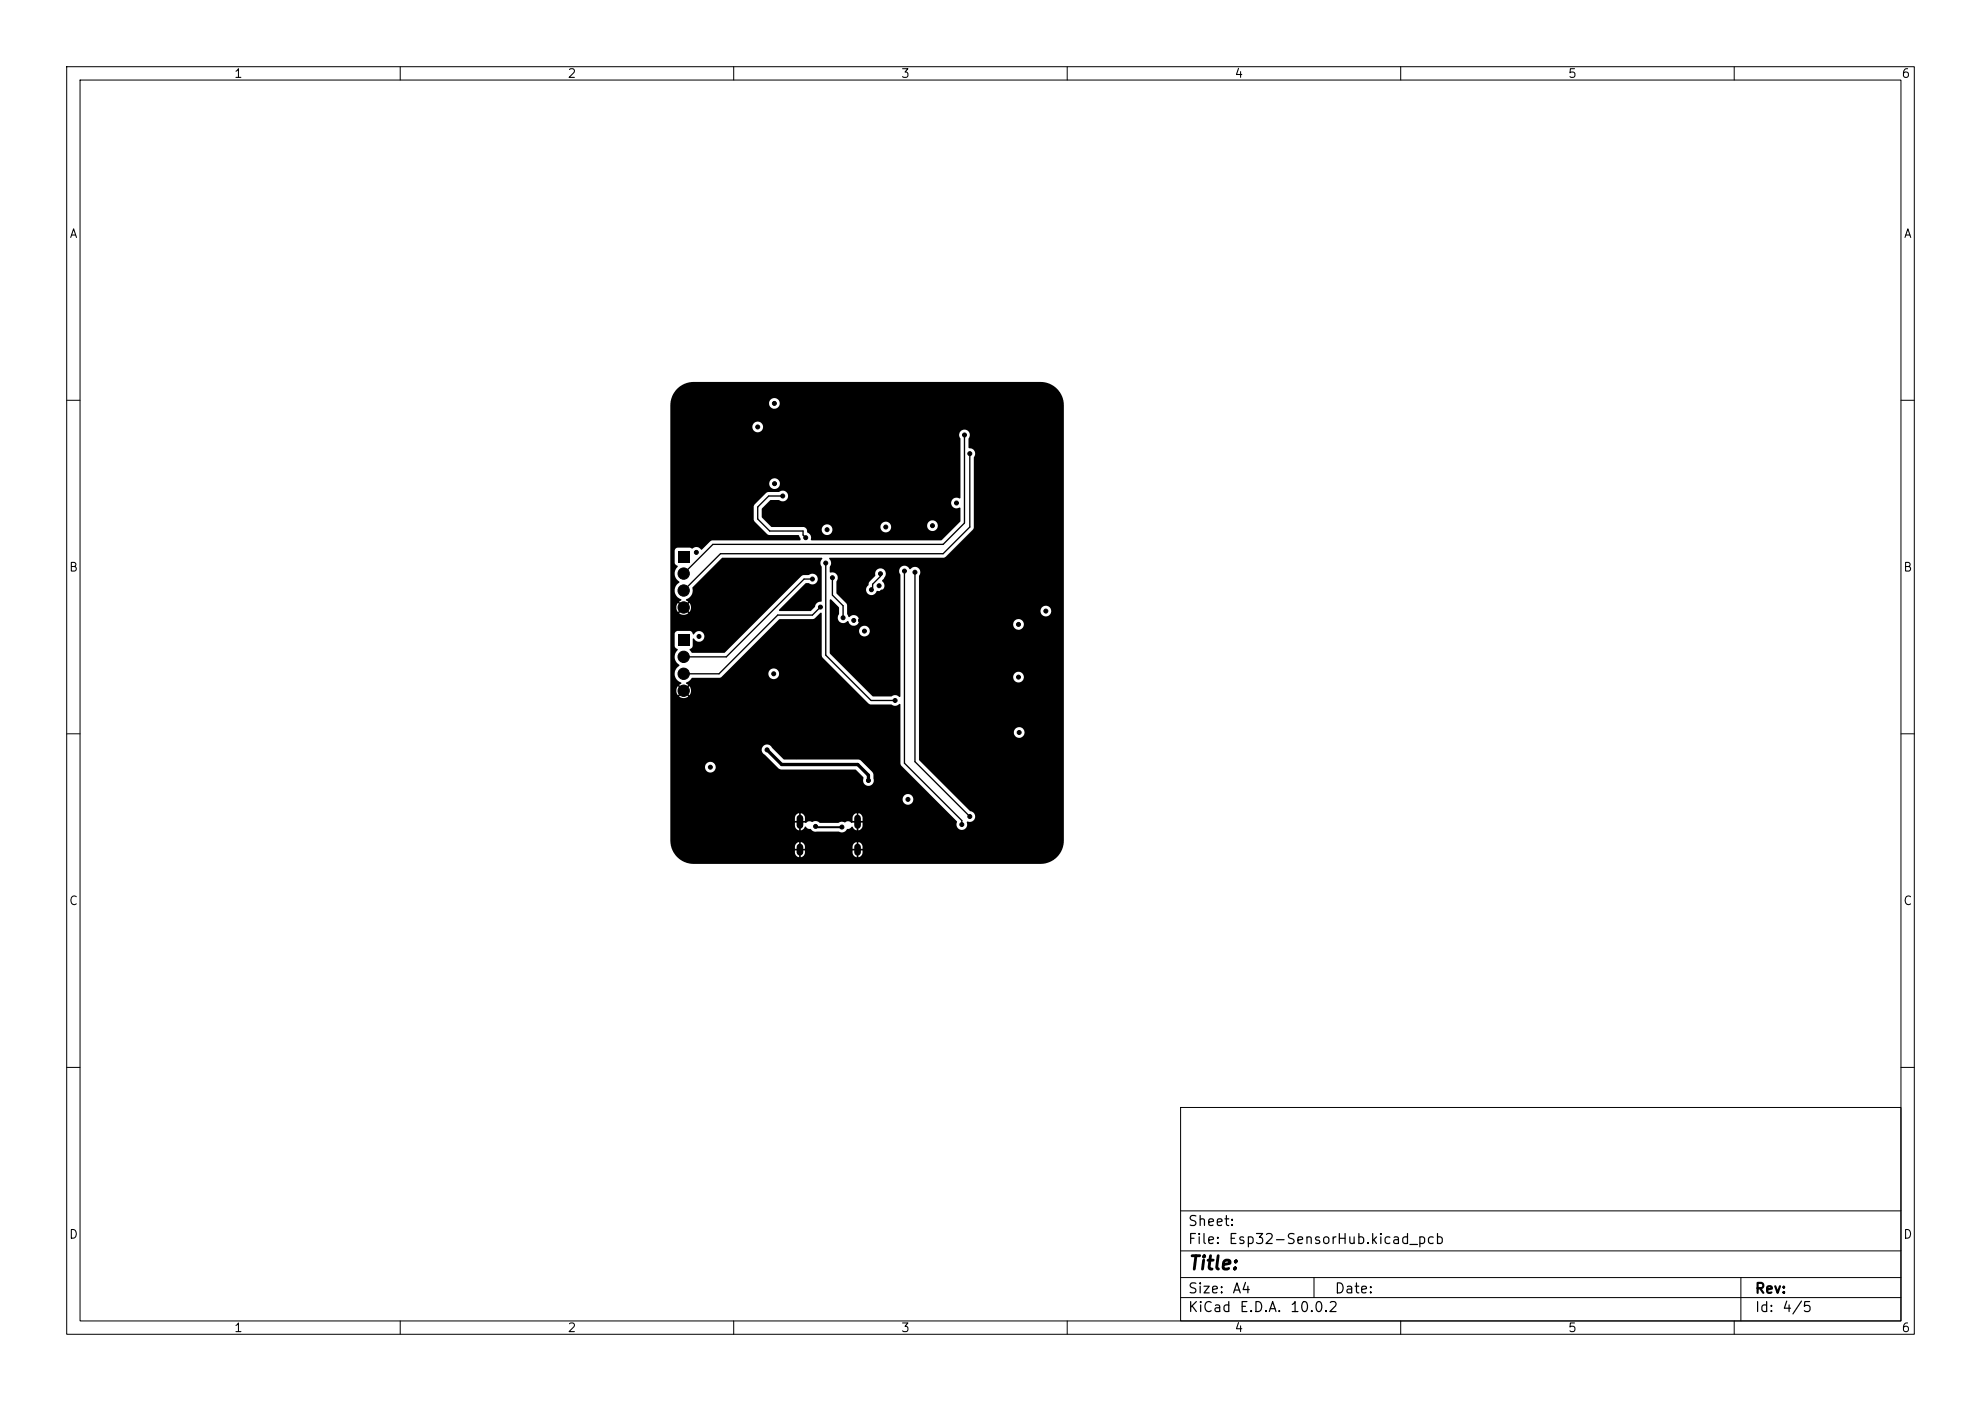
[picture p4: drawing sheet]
<svg xmlns="http://www.w3.org/2000/svg" width="297mm" height="210mm" viewBox="0 0 297 210" stroke-linecap="round" stroke-linejoin="round" font-family="sans-serif">
<defs><g id="words">
<text font-size="2" x="178" y="190.8">Title:</text>
<g font-size="1.5">
<text x="178" y="184.2">Sheet:</text>
<text x="178" y="186.9">File:</text>
<text x="184.1" y="186.9">Esp32-SensorHub.kicad_pcb</text>
<text x="178" y="197.1">KiCad</text>
<text x="178" y="194.3">Size:</text>
<text x="184.7" y="194.3">A4</text>
<text x="185.7" y="197.1">E.D.A.</text>
<text x="193.3" y="197.1">10.0.2</text>
<text x="200" y="194.3">Date:</text>
<text x="263" y="194.3">Rev:</text>
<text x="263" y="197.1">Id:</text>
<text x="267.1" y="197.1">4/5</text>
</g>
<g font-size="1.3">
<text x="35" y="12">1</text>
<text x="85" y="12">2</text>
<text x="135" y="12">3</text>
<text x="185" y="12">4</text>
<text x="235" y="12">5</text>
<text x="285" y="12">6</text>
<text x="10.3" y="36">A</text>
<text x="285.4" y="36">A</text>
<text x="10.3" y="86">B</text>
<text x="285.3" y="86">B</text>
<text x="10.3" y="136">C</text>
<text x="285.3" y="136">C</text>
<text x="10.3" y="186">D</text>
<text x="285.3" y="186">D</text>
<text x="35" y="200">1</text>
<text x="85" y="200">2</text>
<text x="135" y="200">3</text>
<text x="185" y="200">4</text>
<text x="235" y="200">5</text>
<text x="285" y="200">6</text>
</g>
</g></defs>
<g fill="none" stroke="#000" stroke-width=".15">
<path d="M10 10h277v190h-277zM12 12h273v186h-273zM60 10v2M110 10v2M160 10v2M210 10v2M260 10v2M10 60h2M285 60h2M10 110h2M285 110h2M10 160h2"/>
<path d="M177 166h108v32h-108zM285 160h2M60 198v2M110 198v2M160 198v2M177 194.5h108M177 191.5h108M177 187.5h108M177 181.5h108M197 191.5v3M210 198v2M260 198v2"/>
<path d="M261 191.5v6.5"/>
</g>
<path d="M101.5 58.3a3.5 3.5 0 0 1 2.6-1h51.9a3.5 3.5 0 0 1 3.5 3.5v65.2a3.5 3.5 0 0 1-3.5 3.5h-52a3.5 3.5 0 0 1-3.4-2.6h18.6v.3h.4v.3h-.4l.1 .6 .2 .2 .3 .2v-.5h.3v.5a.81 .81 0 0 0 .6-1h-.5v-.3h.5v-.3h7.1v.3h.5v.3h-.5l.1 .6 .2 .2 .3 .2v-.5h.3v.5a.81 .81 0 0 0 .6-1h-.4v-.3h.4v-.3l-.1-.4-.5-.3v.5h-.3v-.5l-.4 .3-.2 .4h-7.1l-.2-.4-.4-.3v.5h-.3v-.5h-.1l-.4 .3-.1 .4h-18.6l-.1-.6v-3.7h18.7v.5h.4v.2h-.4v.6l.3 .4 .3 .2v-.5h.3v.5l.6-.6 .6 .4a.57 .57 0 0 1 .6 .3l.3 .1h3.6a.93 .93 0 0 0 1.3-.4l.3-.1 .4-.3 .6 .6v-.5h.3v.5l.5-.3 .1-.4v-.5h-.4v-.2h.4v-.5l-.1-.4-.5-.3v.5h-.3v-.5l-.3 .1-.3 .4v.7h.5v.2h-.7a.84 .84 0 0 0-1 0 .91 .91 0 0 0-.9 0h-2.8a.94 .94 0 0 0-1.2-.1l-.4-.1-.5 .3-.6-.1v-.2h.5v-.5l-.2-.4-.4-.3v.5h-.3v-.5h-.1l-.4 .3-.1 .4h-18.7v-2.9h34.8v.2a.8 .8 0 0 0 1.2 .6 .8 .8 0 0 0 0-1.4 .8 .8 0 0 0-1.2 .6h-34.8v-4.8h5.2v.2a.8 .8 0 0 0 1.2 .6 .8 .8 0 0 0 0-1.4 .8 .8 0 0 0-1.2 .6h-5.2v-2.6h13.7l.2 .6 2.6 2.4 11.2 .1 1.2 1.1a.92 .92 0 0 0 .2 1 .92 .92 0 0 0 1 .2 .82 .82 0 0 0 .4-1v-.6l-.2-.4-1.7-1.7-.3-.1-11.2-.1-1.9-1.7a.81 .81 0 0 0-.8-.5 .81 .81 0 0 0-.7 .7h-13.7v-29.8h.6l.1 1.9 .1 .2 .3 .2v.2a1.45 1.45 0 0 0 .3 2.3 1.46 1.46 0 0 0-.7 1.4 1.46 1.46 0 0 0 1 1.2l-.4 .3 .4 .4-.1 .2-.5-.4v.1a1.1 1.1 0 0 0 0 1.2l.5-.4 .1 .2-.4 .4 .1 .1a1.1 1.1 0 0 0 1.3-.1l-.4-.4 .1-.2 .5 .4v-.1a1.1 1.1 0 0 0 0-1.2l-.5 .4-.1-.2 .4-.4-.3-.2v-.2a1.45 1.45 0 0 0 .9-1.8l4.5-4.4h14.9l.1 .2a.85 .85 0 0 0-.1 1.2v5.1a.97 .97 0 0 0-1 .9l-.7 .6-4.7-.1v-.1l4-4h.5a.81 .81 0 0 0 1.1-.1 .81 .81 0 0 0-.1-1.1 .81 .81 0 0 0-1.1 0h-.7l-.3 .1-11.5 11.5h-5l-.3-.5 .4-.3 .1-1.2 .2-.1a.81 .81 0 0 0 1.2 .3 .81 .81 0 0 0 0-1.3 .81 .81 0 0 0-1.3 .4h-.1l-.2-.4-.2-.1h-1.9l-.3 .1-.2 .3 .1 1.9 .1 .2 .3 .2v.1a1.44 1.44 0 0 0 .3 2.3 1.46 1.46 0 0 0-.7 1.5 1.46 1.46 0 0 0 1 1.2l-.4 .3 .4 .4-.1 .2-.5-.4v.1a1.1 1.1 0 0 0 0 1.2l.5-.4 .1 .2-.4 .4 .1 .1a1.1 1.1 0 0 0 1.3-.1l-.4-.4 .1-.2 .5 .4v-.1a1.1 1.1 0 0 0 0-1.2l-.5 .4-.1-.2 .4-.4-.3-.2-.1-.2 .6-.3 .4-.4h4.1l.3-.1 .5-.6h6.5a.8 .8 0 0 0 1.1 .9 .8 .8 0 0 0 .2-1.4 .8 .8 0 0 0-1.3 .4v.1h-6.5l8.1-8.1h5.1l.3-.1 .9-.9 .1 .1v6.4l.1 .3 6.9 6.9 .3 .1h3.1a.99 .99 0 0 0 1.3-.1l.1 .1v9l8.5 8.6a.82 .82 0 0 0 .7 1.2 .82 .82 0 0 0 .7-1.2l.1-.1a.83 .83 0 0 0 1.2-.5 .83 .83 0 0 0-.8-1l-7.6-7.6v-4.3h14.2v.2a.8 .8 0 0 0 1.2 .6 .8 .8 0 0 0 0-1.4 .8 .8 0 0 0-1.2 .6h-14.2v-8.3h14.1v.2a.8 .8 0 0 0 1.2 .6 .8 .8 0 0 0 0-1.4 .8 .8 0 0 0-1.2 .6h-14.1v-7.9h14.1v.2a.8 .8 0 0 0 1.2 .6 .8 .8 0 0 0 0-1.4 .8 .8 0 0 0-1.2 .6h-14.1v-2h18.2v.2a.8 .8 0 0 0 1.2 .6 .8 .8 0 0 0 0-1.4 .8 .8 0 0 0-1.2 .6h-18.2v-5.1a.85 .85 0 0 0-.2-1.3 .85 .85 0 0 0-1.2 .2 .84 .84 0 0 0-1.2-.4 .84 .84 0 0 0-.2 1.3v18.2l-.1 .1a.9 .9 0 0 0-1.3-.1h-2.8l-6.4-6.5v-3.4h4.4a.8 .8 0 0 0 1.1 .9 .8 .8 0 0 0 .2-1.4 .8 .8 0 0 0-1.3 .4v.1h-4.4l.1-4.7 .1 .1 1.2 1.1v1a.83 .83 0 0 0 .1 1.2 .83 .83 0 0 0 1.2-.1h.1a.81 .81 0 0 0 1.2 .6 .81 .81 0 0 0 .2-1.3 .81 .81 0 0 0-1.3 .1h-.1l-.2-.5v-1.4l-1.6-1.6v-.7h4.4a.82 .82 0 0 0 .7 .9 .82 .82 0 0 0 1-.6 .87 .87 0 0 0 1-.4 .87 .87 0 0 0-.3-1.2l.4-.4a.84 .84 0 0 0-.5-1.4 .84 .84 0 0 0-.9 1.1l-.9 .9-.1 .5-.3 .3-.1 .3h-4.4v-1.1a.87 .87 0 0 0 0-1.1 .87 .87 0 0 0-1-.3v-.9a.94 .94 0 0 0-.1-1.2l.1-.1h17.1l.3-.1 4.2-4.3v-10.6a.85 .85 0 0 0 .1-1 .85 .85 0 0 0-.8-.4l-.1-1.5a.81 .81 0 0 0-.1-1.1 .81 .81 0 0 0-1.1 .1 .81 .81 0 0 0 0 1.1v8.8l-.1 .1a.83 .83 0 0 0-1.3 .8 .83 .83 0 0 0 1.3 .6l.1 2.1-2.9 2.8h-19.5a1.15 1.15 0 0 0-.6-1.3l-.1-.4h2.3a.8 .8 0 0 0 1 .9 .8 .8 0 0 0 .4-1.3h7.4v.2a.8 .8 0 0 0 1 .7 .8 .8 0 0 0 .6-1.1h5.4v.2a.8 .8 0 0 0 1.2 .6 .8 .8 0 0 0 0-1.4 .8 .8 0 0 0-1.2 .6h-5.4l-.1-.1a.8 .8 0 0 0-.9-.4 .8 .8 0 0 0-.6 .7h-7.4a.8 .8 0 0 0-.8-.3 .8 .8 0 0 0-.6 .7h-2.3l-.4-.3h-4.9l-1.4-1.5v-1.2l1.3-1.3h1.3a.83 .83 0 0 0 1.1-.1 .83 .83 0 0 0 0-1.1 .83 .83 0 0 0-1.1-.1l-1.8 .1-1.9 1.8-.1 .3v2.1l2.2 2.2h4.5l.3 .4v.4h-13.2l-.3 .1-1.4 1.3a.92 .92 0 0 0-1.4-.2l-.3-.1h-1.8l-.3 .1-.2 .3h-.6v-10.1h14.8a.8 .8 0 0 0 1.1 .9 .8 .8 0 0 0 .3-1.4 .8 .8 0 0 0-1.3 .4l-.1 .1h-14.8v-8.5h12.3a.8 .8 0 0 0 1.1 .9 .8 .8 0 0 0 .2-1.4 .8 .8 0 0 0-1.3 .4v.1h-12.3v-3.5h14.8a.8 .8 0 0 0 1.1 .8 .8 .8 0 0 0 .2-1.3 .8 .8 0 0 0-1.3 .3v.2h-14.8a3.5 3.5 0 0 1 1-2.1zM101.6 82.6h1.7v1.7h-1.7zM101.6 95.1h1.7v1.7h-1.7z" fill="#000"/>
<g fill="#000" stroke="#000" stroke-width=".15">
<circle cx="102.8" cy="59.5" r=".4"/>
<circle cx="104.5" cy="58.8" r=".4"/>
<circle cx="106.2" cy="59.5" r=".4"/>
<circle cx="115.9" cy="58" r=".3"/>
<circle cx="140" cy="58.3" r=".3"/>
<circle cx="153.8" cy="59.6" r=".4"/>
<circle cx="155.5" cy="58.9" r=".4"/>
<circle cx="157.2" cy="59.6" r=".4"/>
<circle cx="102.1" cy="61.2" r=".4"/>
<circle cx="102.8" cy="62.9" r=".4"/>
<circle cx="104.5" cy="61.2" r="3.2"/>
<circle cx="104.5" cy="63.6" r=".4"/>
<circle cx="106.2" cy="62.9" r=".4"/>
<circle cx="106.9" cy="61.2" r=".4"/>
<circle cx="109.5" cy="67.5" r=".3"/>
<circle cx="113.6" cy="64" r=".3"/>
<circle cx="116.1" cy="60.5" r=".3"/>
<circle cx="116.1" cy="72.5" r=".3"/>
<circle cx="117.4" cy="74.4" r=".3"/>
<circle cx="124" cy="79.4" r=".3"/>
<circle cx="127.2" cy="66.7" r=".3"/>
<circle cx="127.2" cy="65.3" r=".3"/>
<circle cx="127.9" cy="64.6" r=".3"/>
<circle cx="127.9" cy="67.4" r=".3"/>
<circle cx="127.9" cy="66" r=".3"/>
<circle cx="128.6" cy="66.7" r=".3"/>
<circle cx="128.6" cy="65.3" r=".3"/>
<circle cx="129.3" cy="64.6" r=".3"/>
<circle cx="129.3" cy="67.4" r=".3"/>
<circle cx="129.3" cy="66" r=".3"/>
<circle cx="130" cy="65.3" r=".3"/>
<circle cx="130" cy="66.7" r=".3"/>
<circle cx="132.8" cy="79" r=".3"/>
<circle cx="139.8" cy="78.8" r=".3"/>
<circle cx="143.4" cy="75.4" r=".3"/>
<circle cx="144.6" cy="65.2" r=".3"/>
<circle cx="145.4" cy="68" r=".3"/>
<circle cx="146.7" cy="67.5" r=".3"/>
<circle cx="152.7" cy="67.5" r=".3"/>
<circle cx="153.1" cy="61.3" r=".4"/>
<circle cx="153.8" cy="63" r=".4"/>
<circle cx="155.5" cy="63.7" r=".4"/>
<circle cx="155.5" cy="61.3" r="3.2"/>
<circle cx="157.2" cy="63" r=".4"/>
<circle cx="157.9" cy="61.3" r=".4"/>
<circle cx="101.3" cy="92.8" r=".3"/>
<circle cx="102.5" cy="98.5" r=".85"/>
<circle cx="102.5" cy="86" r=".85"/>
<circle cx="102.5" cy="91.1" r=".85"/>
<circle cx="102.5" cy="88.5" r=".85"/>
<circle cx="103.7" cy="92.8" r=".3"/>
<circle cx="104.4" cy="82.8" r=".3"/>
<circle cx="104.8" cy="95.4" r=".3"/>
<circle cx="120.8" cy="80.6" r=".3"/>
<circle cx="121.8" cy="86.8" r=".3"/>
<circle cx="123" cy="91" r=".3"/>
<circle cx="123.8" cy="84.4" r=".3"/>
<circle cx="124.8" cy="86.6" r=".3"/>
<circle cx="126.4" cy="92.6" r=".3"/>
<circle cx="127.8" cy="88.3" r=".3"/>
<circle cx="128" cy="93" r=".3"/>
<circle cx="129" cy="93" r=".3"/>
<circle cx="129.6" cy="94.6" r=".3"/>
<circle cx="129.8" cy="85.8" r=".3"/>
<circle cx="129.9" cy="93.2" r=".3"/>
<circle cx="130.6" cy="88.4" r=".3"/>
<circle cx="131.8" cy="87.8" r=".3"/>
<circle cx="132" cy="86" r=".3"/>
<circle cx="132.2" cy="88.8" r=".3"/>
<circle cx="132.6" cy="92.1" r=".3"/>
<circle cx="133.4" cy="93.8" r=".3"/>
<circle cx="135.6" cy="85.6" r=".3"/>
<circle cx="137.2" cy="85.8" r=".3"/>
<circle cx="152.2" cy="97.5" r=".3"/>
<circle cx="152.7" cy="93.6" r=".3"/>
<circle cx="153.6" cy="98.4" r=".3"/>
<circle cx="155.2" cy="91.4" r=".3"/>
<circle cx="155.7" cy="99" r=".3"/>
<circle cx="156.8" cy="91.6" r=".3"/>
<circle cx="156.9" cy="88.3" r=".3"/>
<circle cx="101.2" cy="105.5" r=".3"/>
<circle cx="102.5" cy="101" r=".85"/>
<circle cx="102.5" cy="103.5" r=".85"/>
<circle cx="103.5" cy="105.5" r=".3"/>
<circle cx="106" cy="113" r=".3"/>
<circle cx="106.5" cy="115" r=".3"/>
<circle cx="108.8" cy="108.5" r=".3"/>
<circle cx="108.8" cy="107.2" r=".3"/>
<circle cx="113.5" cy="115.5" r=".3"/>
<circle cx="115" cy="112.4" r=".3"/>
<circle cx="116" cy="101" r=".3"/>
<circle cx="118" cy="107.2" r=".3"/>
<circle cx="119.4" cy="113.4" r=".3"/>
<circle cx="124.1" cy="119.4" r=".3"/>
<circle cx="130.2" cy="117" r=".3"/>
<circle cx="134.2" cy="105" r=".3"/>
<circle cx="136.1" cy="119.8" r=".3"/>
<circle cx="143.8" cy="104" r=".3"/>
<circle cx="149.7" cy="100.2" r=".3"/>
<circle cx="152.7" cy="101.5" r=".3"/>
<circle cx="152.8" cy="109.8" r=".3"/>
<circle cx="156.8" cy="100.5" r=".3"/>
<circle cx="102.1" cy="125.5" r=".4"/>
<circle cx="102.8" cy="123.8" r=".4"/>
<circle cx="102.8" cy="127.2" r=".4"/>
<circle cx="104.5" cy="125.5" r="3.2"/>
<circle cx="104.5" cy="127.9" r=".4"/>
<circle cx="104.5" cy="123.1" r=".4"/>
<circle cx="106.2" cy="123.8" r=".4"/>
<circle cx="106.2" cy="127.2" r=".4"/>
<circle cx="106.9" cy="125.5" r=".4"/>
<circle cx="118" cy="122" r=".3"/>
<circle cx="120.3" cy="121.5" r=".3"/>
<circle cx="122.3" cy="123.9" r=".3"/>
<circle cx="126.2" cy="124" r=".3"/>
<circle cx="127.6" cy="121.5" r=".3"/>
<circle cx="131" cy="122" r=".3"/>
<circle cx="139.6" cy="120.1" r=".3"/>
<circle cx="139.6" cy="122.7" r=".3"/>
<circle cx="140.9" cy="125.8" r=".3"/>
<circle cx="143" cy="125.8" r=".3"/>
<circle cx="144.2" cy="123.6" r=".3"/>
<circle cx="145.4" cy="122.4" r=".3"/>
<circle cx="153.1" cy="125.5" r=".4"/>
<circle cx="153.8" cy="123.8" r=".4"/>
<circle cx="153.8" cy="127.2" r=".4"/>
<circle cx="155.5" cy="125.5" r="3.2"/>
<circle cx="155.5" cy="123.1" r=".4"/>
<circle cx="155.5" cy="127.9" r=".4"/>
<circle cx="157.2" cy="123.8" r=".4"/>
<circle cx="157.2" cy="127.2" r=".4"/>
<circle cx="157.9" cy="125.5" r=".4"/>
</g>
<path d="M119.9 122.6v1.1M119.9 127v.8M128.6 122.6v1.1M128.6 127v.8" fill="none" stroke="#000" stroke-width="1"/>
<path d="M117.2 74.5l.2-.1h-2.2l-1.6 1.6v1.8l1.8 1.8h5v.6l.4 .4M144.6 65.2v13.2l-3.2 3.2h-34.5l-4.4 4.4M145.4 68v11l-4 4h-33.4l-5.5 5.5M121.8 86.8h-1.2l-11.7 11.7h-6.4M123 91l-1.2 1.2h-5.2l-8.8 8.8h-5.3M123.8 84.4v13.8l6.8 6.8h3.6M124.8 86.6v2.6l1.6 1.6v1.8M130.6 88.4h.1M132 86v.4l-1.2 1.2v.4l-.2 .2v.2M135.6 85.6v28.8l8.6 8.6v.6M137.2 85.8v28.4l8.2 8.2" fill="none" stroke="#000" stroke-width=".2"/>
<path d="M115 112.4l2.2 2.2h11.4l1.6 1.6v.8" fill="none" stroke="#000" stroke-width=".5"/>
<path d="M122.3 123.9l.1 .1h3.8" fill="none" stroke="#000" stroke-width=".3"/>
<use href="#words"/>
</svg>
